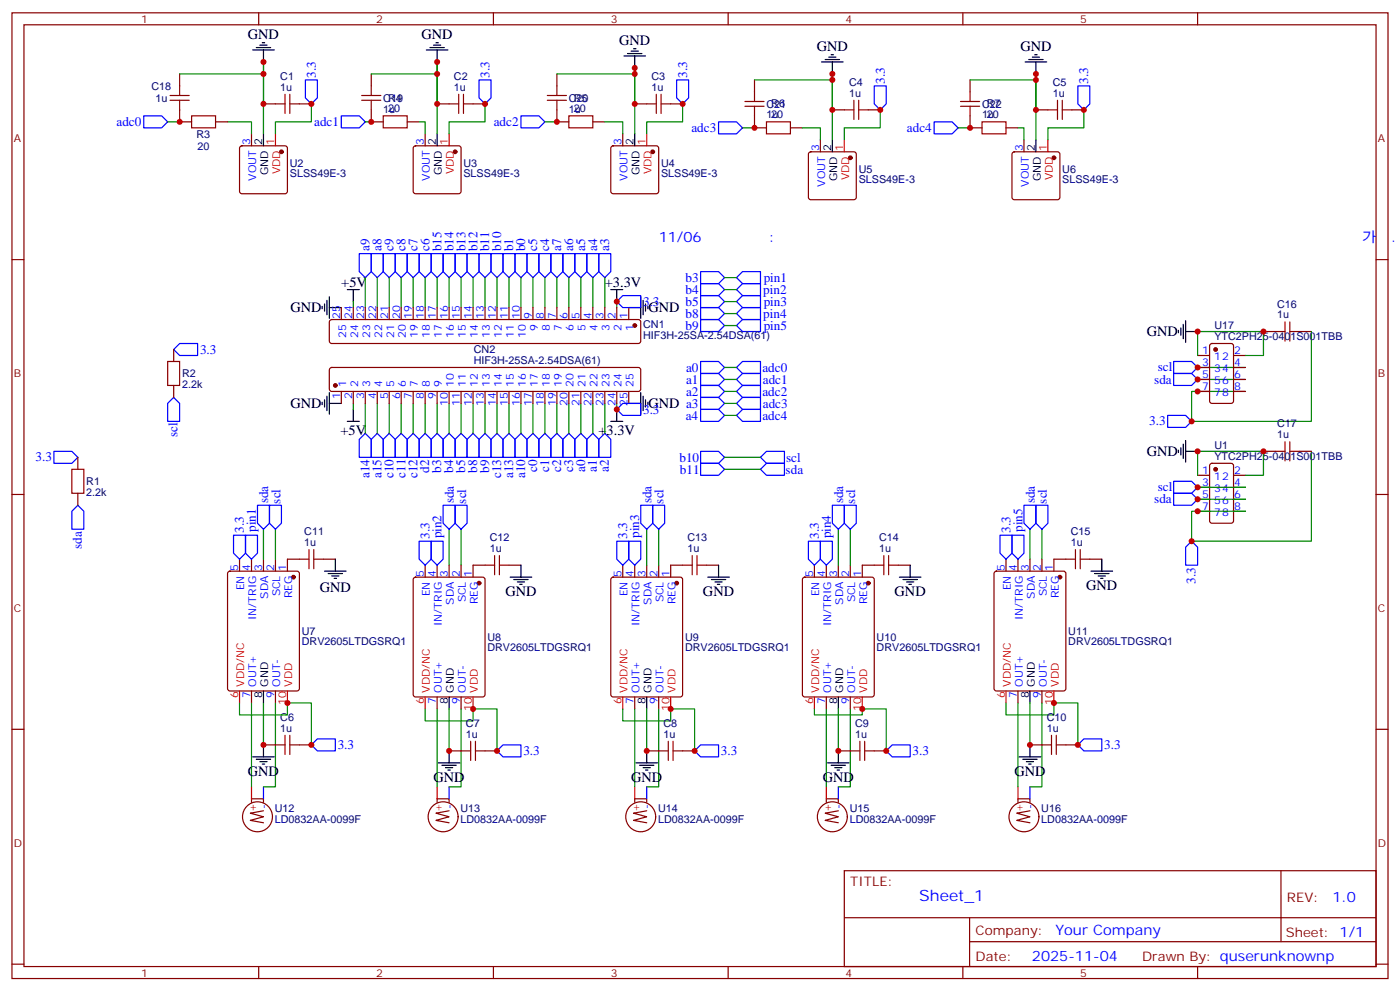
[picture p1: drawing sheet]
<svg xmlns="http://www.w3.org/2000/svg" width="412mm" height="292mm" viewBox="0 0 412 292" stroke-linecap="round" stroke-linejoin="round" font-family="sans-serif">
<defs><g id="words">
<text font-size="4.6" fill="#00f" x="270.8" y="265.4">Sheet_1</text>
<g font-size="4.2">
<text x="73" y="11.5">GND</text>
<text x="124.2" y="11.5">GND</text>
<text x="182.4" y="13.3">GND</text>
<text x="240.6" y="15">GND</text>
<text x="300.6" y="15">GND</text>
<text x="100.5" y="84.6">+5V</text>
<text x="178.2" y="84.6">+3.3V</text>
<text x="85.5" y="92">GND</text>
<text x="191" y="92">GND</text>
<text x="337.8" y="99">GND</text>
<text x="85.5" y="120.2">GND</text>
<text x="191" y="120.2">GND a3</text>
<text x="100.3" y="128">+5V</text>
<text x="176.3" y="128">+3.3V</text>
<text x="337.8" y="134.3">GND</text>
<text x="320" y="173.8">GND</text>
<text x="94.2" y="174.2">GND</text>
<text x="148.9" y="175.6">GND</text>
<text x="207.1" y="175.6">GND</text>
<text x="263.5" y="175.6">GND</text>
<text x="73" y="228.5">GND</text>
<text x="127.7" y="230.3">GND</text>
<text x="185.9" y="230.3">GND</text>
<text x="242.4" y="230.3">GND</text>
<text x="298.8" y="228.5">GND</text>
</g>
<g font-size="4.2" fill="#00f">
<text x="194" y="71.2">11/06 수정사항 : 선형공진엑츄에이터에서 나오는 자기선속을 필터링하기 위해 로우패스필터를 홀센서에 추가함</text>
<text x="409.7" y="71.2">.</text>
<text x="392.5" y="265.6">1.0</text>
<text x="310.9" y="275.2">Your Company</text>
<text x="304" y="283">2025-11-04</text>
</g>
<g font-size="3.9" fill="#00f">
<text x="93" y="22.8" transform="rotate(-90 93 22.8)">3.3</text>
<text x="144.2" y="22.8" transform="rotate(-90 144.2 22.8)">3.3</text>
<text x="202.4" y="22.8" transform="rotate(-90 202.4 22.8)">3.3</text>
<text x="260.6" y="24.6" transform="rotate(-90 260.6 24.6)">3.3</text>
<text x="320.6" y="24.6" transform="rotate(-90 320.6 24.6)">3.3</text>
<text x="34.3" y="37.1">adc0</text>
<text x="92.5" y="37.1">adc1</text>
<text x="145.5" y="37.1">adc2</text>
<text x="203.7" y="38.9">adc3</text>
<text x="267.2" y="38.9">adc4</text>
<text x="108.9" y="74" transform="rotate(-90 108.9 74)">a9</text>
<text x="112.4" y="74" transform="rotate(-90 112.4 74)">a8</text>
<text x="115.9" y="74" transform="rotate(-90 115.9 74)">c9</text>
<text x="119.4" y="74" transform="rotate(-90 119.4 74)">c8</text>
<text x="123" y="74" transform="rotate(-90 123 74)">c7</text>
<text x="126.5" y="74" transform="rotate(-90 126.5 74)">c6</text>
<text x="130" y="74" transform="rotate(-90 130 74)">b15</text>
<text x="133.6" y="74" transform="rotate(-90 133.6 74)">b14</text>
<text x="137.1" y="74" transform="rotate(-90 137.1 74)">b13</text>
<text x="140.6" y="74" transform="rotate(-90 140.6 74)">b12</text>
<text x="144.1" y="74" transform="rotate(-90 144.1 74)">b11</text>
<text x="147.7" y="74" transform="rotate(-90 147.7 74)">b10</text>
<text x="151.2" y="74" transform="rotate(-90 151.2 74)">b1</text>
<text x="154.7" y="74" transform="rotate(-90 154.7 74)">b0</text>
<text x="158.3" y="74" transform="rotate(-90 158.3 74)">c5</text>
<text x="161.8" y="74" transform="rotate(-90 161.8 74)">c4</text>
<text x="165.3" y="74" transform="rotate(-90 165.3 74)">a7</text>
<text x="168.8" y="74" transform="rotate(-90 168.8 74)">a6</text>
<text x="172.4" y="74" transform="rotate(-90 172.4 74)">a5</text>
<text x="175.9" y="74" transform="rotate(-90 175.9 74)">a4</text>
<text x="179.4" y="74" transform="rotate(-90 179.4 74)">a3</text>
<text x="201.9" y="83">b3</text>
<text x="225" y="83.1">pin1</text>
<text x="201.9" y="86.5">b4</text>
<text x="224.8" y="86.6">pin2</text>
<text x="189.4" y="90.1">3.3</text>
<text x="201.9" y="90">b5</text>
<text x="201.9" y="93.5">b8</text>
<text x="224.8" y="93.6">pin4</text>
<text x="225" y="90.1">pin3</text>
<text x="201.9" y="97.1">b9</text>
<text x="225" y="97.2">pin5</text>
<text x="58.9" y="104.2">3.3</text>
<text x="202.1" y="109.4">a0</text>
<text x="202.1" y="113">a1</text>
<text x="224.6" y="109.4">adc0</text>
<text x="224.7" y="113">adc1</text>
<text x="340" y="112.9">sda</text>
<text x="341" y="109.4">scl</text>
<text x="202.1" y="116.5">a2</text>
<text x="224.6" y="116.5">adc2</text>
<text x="189.4" y="121.9">3.3</text>
<text x="202" y="123.6">a4</text>
<text x="224.6" y="123.6">adc4</text>
<text x="224.7" y="120">adc3</text>
<text x="338.6" y="125.3">3.3</text>
<text x="52.3" y="128.8" transform="rotate(-90 52.3 128.8)">scl</text>
<text x="10.5" y="135.9">3.3</text>
<text x="200.2" y="136">b10</text>
<text x="231.6" y="136">scl</text>
<text x="108.8" y="140.8" transform="rotate(-90 108.8 140.8)">a14</text>
<text x="112.4" y="140.8" transform="rotate(-90 112.4 140.8)">a15</text>
<text x="115.9" y="140.8" transform="rotate(-90 115.9 140.8)">c10</text>
<text x="119.4" y="140.7" transform="rotate(-90 119.4 140.7)">c11</text>
<text x="122.9" y="140.8" transform="rotate(-90 122.9 140.8)">c12</text>
<text x="126.5" y="139.1" transform="rotate(-90 126.5 139.1)">d2</text>
<text x="130" y="139.1" transform="rotate(-90 130 139.1)">b3</text>
<text x="133.5" y="139.1" transform="rotate(-90 133.5 139.1)">b4</text>
<text x="137" y="139.1" transform="rotate(-90 137 139.1)">b5</text>
<text x="140.6" y="139.1" transform="rotate(-90 140.6 139.1)">b8</text>
<text x="144.1" y="139.1" transform="rotate(-90 144.1 139.1)">b9</text>
<text x="147.6" y="140.8" transform="rotate(-90 147.6 140.8)">c13</text>
<text x="151.2" y="140.8" transform="rotate(-90 151.2 140.8)">a13</text>
<text x="154.7" y="140.8" transform="rotate(-90 154.7 140.8)">a10</text>
<text x="158.2" y="138.9" transform="rotate(-90 158.2 138.9)">c0</text>
<text x="161.7" y="138.9" transform="rotate(-90 161.7 138.9)">c1</text>
<text x="165.3" y="138.9" transform="rotate(-90 165.3 138.9)">c2</text>
<text x="168.8" y="138.9" transform="rotate(-90 168.8 138.9)">c3</text>
<text x="172.3" y="138.9" transform="rotate(-90 172.3 138.9)">a0</text>
<text x="175.9" y="138.9" transform="rotate(-90 175.9 138.9)">a1</text>
<text x="179.4" y="138.9" transform="rotate(-90 179.4 138.9)">a2</text>
<text x="200.3" y="139.5">b11</text>
<text x="231.4" y="139.5">sda</text>
<text x="79" y="148.2" transform="rotate(-90 79 148.2)">sda</text>
<text x="82.6" y="148.3" transform="rotate(-90 82.6 148.3)">scl</text>
<text x="133.7" y="148.2" transform="rotate(-90 133.7 148.2)">sda</text>
<text x="137.3" y="148.3" transform="rotate(-90 137.3 148.3)">scl</text>
<text x="191.9" y="148.2" transform="rotate(-90 191.9 148.2)">sda</text>
<text x="195.5" y="148.3" transform="rotate(-90 195.5 148.3)">scl</text>
<text x="248.3" y="148.2" transform="rotate(-90 248.3 148.2)">sda</text>
<text x="251.9" y="148.3" transform="rotate(-90 251.9 148.3)">scl</text>
<text x="304.8" y="148.2" transform="rotate(-90 304.8 148.2)">sda</text>
<text x="308.4" y="148.3" transform="rotate(-90 308.4 148.3)">scl</text>
<text x="340" y="148.2">sda</text>
<text x="341" y="144.6">scl</text>
<text x="24.1" y="161.5" transform="rotate(-90 24.1 161.5)">sda</text>
<text x="71.9" y="156.9" transform="rotate(-90 71.9 156.9)">3.3</text>
<text x="75.4" y="156.6" transform="rotate(-90 75.4 156.6)">pin1</text>
<text x="126.5" y="158.6" transform="rotate(-90 126.5 158.6)">3.3</text>
<text x="130.1" y="158.5" transform="rotate(-90 130.1 158.5)">pin2</text>
<text x="184.8" y="158.6" transform="rotate(-90 184.8 158.6)">3.3</text>
<text x="188.3" y="158.4" transform="rotate(-90 188.3 158.4)">pin3</text>
<text x="241.2" y="158.6" transform="rotate(-90 241.2 158.6)">3.3</text>
<text x="244.7" y="158.5" transform="rotate(-90 244.7 158.5)">pin4</text>
<text x="297.6" y="156.9" transform="rotate(-90 297.6 156.9)">3.3</text>
<text x="301.2" y="156.6" transform="rotate(-90 301.2 156.6)">pin5</text>
<text x="352.2" y="171.8" transform="rotate(-90 352.2 171.8)">3.3</text>
<text x="99.5" y="220.6">3.3</text>
<text x="325.3" y="220.6">3.3</text>
<text x="154.2" y="222.4">3.3</text>
<text x="212.4" y="222.4">3.3</text>
<text x="268.8" y="222.4">3.3</text>
</g>
<g font-size="3.9" fill="#800">
<text x="250.5" y="260.9">TITLE:</text>
<text x="379.1" y="265.6">REV:</text>
<text x="287.4" y="275.1">Company:</text>
<text x="378.7" y="275.8">Sheet: 1/1</text>
<text x="287.4" y="282.8">Date:</text>
<text x="336.4" y="282.9">Drawn By: quserunknownp</text>
</g>
<g font-size="3.2" fill="#800">
<text x="41.6" y="6.8">1</text>
<text x="110.8" y="6.8">2</text>
<text x="179.9" y="6.8">3</text>
<text x="249.1" y="6.8">4</text>
<text x="318.2" y="6.8">5</text>
<text x="4.1" y="41.9">A</text>
<text x="405.9" y="41.9">A</text>
<text x="4.1" y="111">B</text>
<text x="405.9" y="111">B</text>
<text x="4.1" y="180.2">C</text>
<text x="405.9" y="180.2">C</text>
<text x="4.1" y="249.3">D</text>
<text x="405.9" y="249.3">D</text>
<text x="41.6" y="287.6">1</text>
<text x="110.8" y="287.6">2</text>
<text x="179.9" y="287.6">3</text>
<text x="249.1" y="287.6">4</text>
<text x="318.2" y="287.6">5</text>
</g>
<g font-size="3.2" fill="#000080">
<text x="82.6" y="23.5">C1</text>
<text x="133.7" y="23.5">C2</text>
<text x="191.9" y="23.5">C3</text>
<text x="44.6" y="26.4">C18</text>
<text x="45.8" y="30">1u</text>
<text x="82.6" y="26.7">1u</text>
<text x="112.9" y="30">C19</text>
<text x="114.3" y="29.9">R4</text>
<text x="133.7" y="26.7">1u</text>
<text x="167.6" y="30">C20</text>
<text x="169" y="29.9">R5</text>
<text x="191.9" y="26.7">1u</text>
<text x="250.1" y="28.5">1u</text>
<text x="250.1" y="25.2">C4</text>
<text x="310.1" y="28.5">1u</text>
<text x="310.1" y="25.2">C5</text>
<text x="112.9" y="33.1">1u</text>
<text x="114.3" y="33.1">20</text>
<text x="167.6" y="33.1">1u</text>
<text x="169" y="33.1">20</text>
<text x="225.8" y="34.9">1u</text>
<text x="225.8" y="31.7">C21</text>
<text x="227.2" y="34.8">20</text>
<text x="227.2" y="31.7">R6</text>
<text x="289.3" y="34.9">1u</text>
<text x="289.3" y="31.7">C22</text>
<text x="290.7" y="34.8">20</text>
<text x="290.7" y="31.7">R7</text>
<text x="57.9" y="40.5">R3</text>
<text x="58.1" y="44.1">20</text>
<text x="85.4" y="52">SLSS49E-3</text>
<text x="85.4" y="49">U2</text>
<text x="136.5" y="52">SLSS49E-3</text>
<text x="136.5" y="49">U3</text>
<text x="194.7" y="52">SLSS49E-3</text>
<text x="194.7" y="49">U4</text>
<text x="252.9" y="53.8">SLSS49E-3</text>
<text x="252.9" y="50.8">U5</text>
<text x="312.9" y="53.8">SLSS49E-3</text>
<text x="312.9" y="50.8">U6</text>
<text x="376.2" y="93.7">1u</text>
<text x="376.2" y="90.6">C16</text>
<text x="189.4" y="99.7">HIF3H-25SA-2.54DSA(61)</text>
<text x="189.4" y="96.6">CN1</text>
<text x="357.7" y="100.1">YTC2PH25-0401S001TBB</text>
<text x="357.7" y="96.9">U17</text>
<text x="139.6" y="107.1">HIF3H-25SA-2.54DSA(61)</text>
<text x="139.6" y="104">CN2</text>
<text x="53.6" y="111.1">R2</text>
<text x="53.6" y="114.3">2.2k</text>
<text x="376.2" y="125.8">C17</text>
<text x="376.2" y="129">1u</text>
<text x="357.7" y="135.4">YTC2PH25-0401S001TBB</text>
<text x="357.7" y="132.2">U1</text>
<text x="25.4" y="142.9">R1</text>
<text x="25.4" y="146">2.2k</text>
<text x="89.6" y="160.8">1u</text>
<text x="89.6" y="157.5">C11</text>
<text x="144.3" y="159.3">C12</text>
<text x="202.5" y="159.3">C13</text>
<text x="258.9" y="159.3">C14</text>
<text x="315.4" y="160.8">1u</text>
<text x="315.4" y="157.5">C15</text>
<text x="144.3" y="162.5">1u</text>
<text x="202.5" y="162.5">1u</text>
<text x="258.9" y="162.5">1u</text>
<text x="88.9" y="190">DRV2605LTDGSRQ1</text>
<text x="88.9" y="186.9">U7</text>
<text x="143.6" y="191.8">DRV2605LTDGSRQ1</text>
<text x="143.6" y="188.6">U8</text>
<text x="201.8" y="191.8">DRV2605LTDGSRQ1</text>
<text x="201.8" y="188.6">U9</text>
<text x="258.2" y="191.8">DRV2605LTDGSRQ1</text>
<text x="258.2" y="188.6">U10</text>
<text x="314.7" y="190">DRV2605LTDGSRQ1</text>
<text x="314.7" y="186.9">U11</text>
<text x="82.6" y="215.4">1u</text>
<text x="82.6" y="212.2">C6</text>
<text x="137.2" y="214">C7</text>
<text x="195.4" y="214">C8</text>
<text x="251.9" y="214">C9</text>
<text x="308.3" y="215.4">1u</text>
<text x="308.3" y="212.2">C10</text>
<text x="137.2" y="217.2">1u</text>
<text x="195.4" y="217.2">1u</text>
<text x="251.9" y="217.2">1u</text>
<text x="81" y="239.1">U12</text>
<text x="135.6" y="239.1">U13</text>
<text x="193.9" y="239.1">U14</text>
<text x="250.3" y="239.1">U15</text>
<text x="306.7" y="239.1">U16</text>
<text x="81" y="242.3">LD0832AA-0099F</text>
<text x="135.6" y="242.3">LD0832AA-0099F</text>
<text x="193.9" y="242.3">LD0832AA-0099F</text>
<text x="250.3" y="242.3">LD0832AA-0099F</text>
<text x="306.7" y="242.3">LD0832AA-0099F</text>
</g>
<g font-size="3.2" fill="#00f">
<text x="73.7" y="42.8" transform="rotate(-90 73.7 42.8)">3</text>
<text x="124.9" y="42.8" transform="rotate(-90 124.9 42.8)">3</text>
<text x="183.1" y="42.8" transform="rotate(-90 183.1 42.8)">3</text>
<text x="241.3" y="44.5" transform="rotate(-90 241.3 44.5)">3</text>
<text x="301.3" y="44.5" transform="rotate(-90 301.3 44.5)">3</text>
<text x="75.5" y="53.2" transform="rotate(-90 75.5 53.2)">VOUT</text>
<text x="126.6" y="53.2" transform="rotate(-90 126.6 53.2)">VOUT</text>
<text x="184.9" y="53.2" transform="rotate(-90 184.9 53.2)">VOUT</text>
<text x="243.1" y="54.9" transform="rotate(-90 243.1 54.9)">VOUT</text>
<text x="303" y="54.9" transform="rotate(-90 303 54.9)">VOUT</text>
<text x="100.2" y="93.9" transform="rotate(-90 100.2 93.9)">25</text>
<text x="103.7" y="93.9" transform="rotate(-90 103.7 93.9)">24</text>
<text x="107.2" y="93.9" transform="rotate(-90 107.2 93.9)">23</text>
<text x="110.8" y="93.9" transform="rotate(-90 110.8 93.9)">22</text>
<text x="114.3" y="93.9" transform="rotate(-90 114.3 93.9)">21</text>
<text x="117.8" y="93.9" transform="rotate(-90 117.8 93.9)">20</text>
<text x="121.4" y="93.9" transform="rotate(-90 121.4 93.9)">19</text>
<text x="124.9" y="93.9" transform="rotate(-90 124.9 93.9)">18</text>
<text x="128.4" y="93.9" transform="rotate(-90 128.4 93.9)">17</text>
<text x="131.9" y="93.9" transform="rotate(-90 131.9 93.9)">16</text>
<text x="135.5" y="93.9" transform="rotate(-90 135.5 93.9)">15</text>
<text x="139" y="93.9" transform="rotate(-90 139 93.9)">14</text>
<text x="142.5" y="93.9" transform="rotate(-90 142.5 93.9)">13</text>
<text x="146" y="93.9" transform="rotate(-90 146 93.9)">12</text>
<text x="149.6" y="93.9" transform="rotate(-90 149.6 93.9)">11</text>
<text x="153.1" y="93.9" transform="rotate(-90 153.1 93.9)">10</text>
<text x="156.6" y="93.9" transform="rotate(-90 156.6 93.9)">9</text>
<text x="160.2" y="93.9" transform="rotate(-90 160.2 93.9)">8</text>
<text x="163.7" y="93.9" transform="rotate(-90 163.7 93.9)">7</text>
<text x="167.2" y="93.9" transform="rotate(-90 167.2 93.9)">6</text>
<text x="170.7" y="93.9" transform="rotate(-90 170.7 93.9)">5</text>
<text x="174.3" y="93.9" transform="rotate(-90 174.3 93.9)">4</text>
<text x="177.8" y="93.9" transform="rotate(-90 177.8 93.9)">3</text>
<text x="181.3" y="93.9" transform="rotate(-90 181.3 93.9)">2</text>
<text x="184.9" y="93.9" transform="rotate(-90 184.9 93.9)">1</text>
<text x="102" y="99.4" transform="rotate(-90 102 99.4)">25</text>
<text x="105.5" y="99.4" transform="rotate(-90 105.5 99.4)">24</text>
<text x="109" y="99.4" transform="rotate(-90 109 99.4)">23</text>
<text x="112.5" y="99.4" transform="rotate(-90 112.5 99.4)">22</text>
<text x="116.1" y="99.4" transform="rotate(-90 116.1 99.4)">21</text>
<text x="119.6" y="99.4" transform="rotate(-90 119.6 99.4)">20</text>
<text x="123.1" y="99.4" transform="rotate(-90 123.1 99.4)">19</text>
<text x="126.6" y="99.4" transform="rotate(-90 126.6 99.4)">18</text>
<text x="130.2" y="99.4" transform="rotate(-90 130.2 99.4)">17</text>
<text x="133.7" y="99.4" transform="rotate(-90 133.7 99.4)">16</text>
<text x="137.2" y="99.4" transform="rotate(-90 137.2 99.4)">15</text>
<text x="140.8" y="99.4" transform="rotate(-90 140.8 99.4)">14</text>
<text x="144.3" y="99.4" transform="rotate(-90 144.3 99.4)">13</text>
<text x="147.8" y="99.4" transform="rotate(-90 147.8 99.4)">12</text>
<text x="151.3" y="99.4" transform="rotate(-90 151.3 99.4)">11</text>
<text x="154.9" y="99.4" transform="rotate(-90 154.9 99.4)">10</text>
<text x="158.4" y="97.4" transform="rotate(-90 158.4 97.4)">9</text>
<text x="161.9" y="97.4" transform="rotate(-90 161.9 97.4)">8</text>
<text x="165.5" y="97.4" transform="rotate(-90 165.5 97.4)">7</text>
<text x="169" y="97.4" transform="rotate(-90 169 97.4)">6</text>
<text x="172.5" y="97.4" transform="rotate(-90 172.5 97.4)">5</text>
<text x="176" y="97.4" transform="rotate(-90 176 97.4)">4</text>
<text x="179.6" y="97.4" transform="rotate(-90 179.6 97.4)">3</text>
<text x="183.1" y="97.4" transform="rotate(-90 183.1 97.4)">2</text>
<text x="186.6" y="97.4" transform="rotate(-90 186.6 97.4)">1</text>
<text x="354.1" y="104.3">1</text>
<text x="354.1" y="107.8">3</text>
<text x="357.6" y="106.1">12</text>
<text x="363.5" y="107.8">4</text>
<text x="363.5" y="104.3">2</text>
<text x="102" y="113.9" transform="rotate(-90 102 113.9)">1</text>
<text x="105.5" y="113.9" transform="rotate(-90 105.5 113.9)">2</text>
<text x="109" y="113.9" transform="rotate(-90 109 113.9)">3</text>
<text x="112.5" y="113.9" transform="rotate(-90 112.5 113.9)">4</text>
<text x="116.1" y="113.9" transform="rotate(-90 116.1 113.9)">5</text>
<text x="119.6" y="113.9" transform="rotate(-90 119.6 113.9)">6</text>
<text x="123.1" y="113.9" transform="rotate(-90 123.1 113.9)">7</text>
<text x="126.6" y="113.9" transform="rotate(-90 126.6 113.9)">8</text>
<text x="130.2" y="113.9" transform="rotate(-90 130.2 113.9)">9</text>
<text x="133.7" y="113.9" transform="rotate(-90 133.7 113.9)">10</text>
<text x="137.2" y="113.9" transform="rotate(-90 137.2 113.9)">11</text>
<text x="140.8" y="113.9" transform="rotate(-90 140.8 113.9)">12</text>
<text x="144.3" y="113.9" transform="rotate(-90 144.3 113.9)">13</text>
<text x="147.8" y="113.9" transform="rotate(-90 147.8 113.9)">14</text>
<text x="151.3" y="113.9" transform="rotate(-90 151.3 113.9)">15</text>
<text x="154.9" y="113.9" transform="rotate(-90 154.9 113.9)">16</text>
<text x="158.4" y="113.9" transform="rotate(-90 158.4 113.9)">17</text>
<text x="161.9" y="113.9" transform="rotate(-90 161.9 113.9)">18</text>
<text x="165.5" y="113.9" transform="rotate(-90 165.5 113.9)">19</text>
<text x="169" y="113.9" transform="rotate(-90 169 113.9)">20</text>
<text x="172.5" y="113.9" transform="rotate(-90 172.5 113.9)">21</text>
<text x="176" y="113.9" transform="rotate(-90 176 113.9)">22</text>
<text x="179.6" y="113.9" transform="rotate(-90 179.6 113.9)">23</text>
<text x="183.1" y="113.9" transform="rotate(-90 183.1 113.9)">24</text>
<text x="186.6" y="113.9" transform="rotate(-90 186.6 113.9)">25</text>
<text x="354.1" y="111.4">5</text>
<text x="357.6" y="109.6">34</text>
<text x="357.6" y="113.1">56</text>
<text x="363.5" y="111.4">6</text>
<text x="100.2" y="117.4" transform="rotate(-90 100.2 117.4)">1</text>
<text x="103.7" y="117.4" transform="rotate(-90 103.7 117.4)">2</text>
<text x="107.2" y="117.4" transform="rotate(-90 107.2 117.4)">3</text>
<text x="110.8" y="117.4" transform="rotate(-90 110.8 117.4)">4</text>
<text x="114.3" y="117.4" transform="rotate(-90 114.3 117.4)">5</text>
<text x="117.8" y="117.4" transform="rotate(-90 117.8 117.4)">6</text>
<text x="121.4" y="117.4" transform="rotate(-90 121.4 117.4)">7</text>
<text x="124.9" y="117.4" transform="rotate(-90 124.9 117.4)">8</text>
<text x="128.4" y="117.4" transform="rotate(-90 128.4 117.4)">9</text>
<text x="131.9" y="119.5" transform="rotate(-90 131.9 119.5)">10</text>
<text x="135.5" y="119.5" transform="rotate(-90 135.5 119.5)">11</text>
<text x="139" y="119.5" transform="rotate(-90 139 119.5)">12</text>
<text x="142.5" y="119.5" transform="rotate(-90 142.5 119.5)">13</text>
<text x="146" y="119.5" transform="rotate(-90 146 119.5)">14</text>
<text x="149.6" y="119.5" transform="rotate(-90 149.6 119.5)">15</text>
<text x="153.1" y="119.5" transform="rotate(-90 153.1 119.5)">16</text>
<text x="156.6" y="119.5" transform="rotate(-90 156.6 119.5)">17</text>
<text x="160.2" y="119.5" transform="rotate(-90 160.2 119.5)">18</text>
<text x="163.7" y="119.5" transform="rotate(-90 163.7 119.5)">19</text>
<text x="167.2" y="119.5" transform="rotate(-90 167.2 119.5)">20</text>
<text x="170.7" y="119.5" transform="rotate(-90 170.7 119.5)">21</text>
<text x="174.3" y="119.5" transform="rotate(-90 174.3 119.5)">22</text>
<text x="177.8" y="119.5" transform="rotate(-90 177.8 119.5)">23</text>
<text x="181.3" y="119.5" transform="rotate(-90 181.3 119.5)">24</text>
<text x="184.9" y="119.5" transform="rotate(-90 184.9 119.5)">25</text>
<text x="354.1" y="114.9">7</text>
<text x="357.6" y="116.7">78</text>
<text x="363.5" y="114.9">8</text>
<text x="354.1" y="139.6">1</text>
<text x="354.1" y="143.1">3</text>
<text x="357.6" y="141.4">12</text>
<text x="363.5" y="143.1">4</text>
<text x="363.5" y="139.6">2</text>
<text x="354.1" y="146.6">5</text>
<text x="357.6" y="144.9">34</text>
<text x="357.6" y="148.4">56</text>
<text x="363.5" y="146.6">6</text>
<text x="354.1" y="150.2">7</text>
<text x="357.6" y="151.9">78</text>
<text x="363.5" y="150.2">8</text>
<text x="70.2" y="168" transform="rotate(-90 70.2 168)">5</text>
<text x="73.7" y="168" transform="rotate(-90 73.7 168)">4</text>
<text x="77.3" y="168" transform="rotate(-90 77.3 168)">3</text>
<text x="80.8" y="168" transform="rotate(-90 80.8 168)">2</text>
<text x="84.3" y="168" transform="rotate(-90 84.3 168)">1</text>
<text x="296" y="168" transform="rotate(-90 296 168)">5</text>
<text x="299.5" y="168" transform="rotate(-90 299.5 168)">4</text>
<text x="303" y="168" transform="rotate(-90 303 168)">3</text>
<text x="306.6" y="168" transform="rotate(-90 306.6 168)">2</text>
<text x="310.1" y="168" transform="rotate(-90 310.1 168)">1</text>
<text x="72" y="173.9" transform="rotate(-90 72 173.9)">EN</text>
<text x="124.9" y="169.8" transform="rotate(-90 124.9 169.8)">5</text>
<text x="128.4" y="169.8" transform="rotate(-90 128.4 169.8)">4</text>
<text x="131.9" y="169.8" transform="rotate(-90 131.9 169.8)">3</text>
<text x="135.5" y="169.8" transform="rotate(-90 135.5 169.8)">2</text>
<text x="139" y="169.8" transform="rotate(-90 139 169.8)">1</text>
<text x="183.1" y="169.8" transform="rotate(-90 183.1 169.8)">5</text>
<text x="186.6" y="169.8" transform="rotate(-90 186.6 169.8)">4</text>
<text x="190.1" y="169.8" transform="rotate(-90 190.1 169.8)">3</text>
<text x="193.7" y="169.8" transform="rotate(-90 193.7 169.8)">2</text>
<text x="197.2" y="169.8" transform="rotate(-90 197.2 169.8)">1</text>
<text x="239.5" y="169.8" transform="rotate(-90 239.5 169.8)">5</text>
<text x="243.1" y="169.8" transform="rotate(-90 243.1 169.8)">4</text>
<text x="246.6" y="169.8" transform="rotate(-90 246.6 169.8)">3</text>
<text x="250.1" y="169.8" transform="rotate(-90 250.1 169.8)">2</text>
<text x="253.6" y="169.8" transform="rotate(-90 253.6 169.8)">1</text>
<text x="297.7" y="173.9" transform="rotate(-90 297.7 173.9)">EN</text>
<text x="79" y="176.3" transform="rotate(-90 79 176.3)">SDA</text>
<text x="82.5" y="175.6" transform="rotate(-90 82.5 175.6)">SCL</text>
<text x="86.1" y="176.1" transform="rotate(-90 86.1 176.1)">REG</text>
<text x="126.6" y="175.6" transform="rotate(-90 126.6 175.6)">EN</text>
<text x="133.7" y="178" transform="rotate(-90 133.7 178)">SDA</text>
<text x="137.2" y="177.4" transform="rotate(-90 137.2 177.4)">SCL</text>
<text x="140.8" y="177.9" transform="rotate(-90 140.8 177.9)">REG</text>
<text x="184.9" y="175.6" transform="rotate(-90 184.9 175.6)">EN</text>
<text x="191.9" y="178" transform="rotate(-90 191.9 178)">SDA</text>
<text x="195.4" y="177.4" transform="rotate(-90 195.4 177.4)">SCL</text>
<text x="199" y="177.9" transform="rotate(-90 199 177.9)">REG</text>
<text x="241.3" y="175.6" transform="rotate(-90 241.3 175.6)">EN</text>
<text x="248.4" y="178" transform="rotate(-90 248.4 178)">SDA</text>
<text x="251.9" y="177.4" transform="rotate(-90 251.9 177.4)">SCL</text>
<text x="255.4" y="177.9" transform="rotate(-90 255.4 177.9)">REG</text>
<text x="304.8" y="176.3" transform="rotate(-90 304.8 176.3)">SDA</text>
<text x="308.3" y="175.6" transform="rotate(-90 308.3 175.6)">SCL</text>
<text x="311.9" y="176.1" transform="rotate(-90 311.9 176.1)">REG</text>
<text x="75.5" y="182.6" transform="rotate(-90 75.5 182.6)">IN/TRIG</text>
<text x="130.2" y="184.3" transform="rotate(-90 130.2 184.3)">IN/TRIG</text>
<text x="188.4" y="184.3" transform="rotate(-90 188.4 184.3)">IN/TRIG</text>
<text x="244.8" y="184.3" transform="rotate(-90 244.8 184.3)">IN/TRIG</text>
<text x="301.3" y="182.6" transform="rotate(-90 301.3 182.6)">IN/TRIG</text>
<text x="75.5" y="202.1" transform="rotate(-90 75.5 202.1)">OUT+</text>
<text x="82.5" y="202.1" transform="rotate(-90 82.5 202.1)">OUT-</text>
<text x="130.2" y="203.9" transform="rotate(-90 130.2 203.9)">OUT+</text>
<text x="137.2" y="203.9" transform="rotate(-90 137.2 203.9)">OUT-</text>
<text x="188.4" y="203.9" transform="rotate(-90 188.4 203.9)">OUT+</text>
<text x="195.4" y="203.9" transform="rotate(-90 195.4 203.9)">OUT-</text>
<text x="244.8" y="203.9" transform="rotate(-90 244.8 203.9)">OUT+</text>
<text x="251.9" y="203.9" transform="rotate(-90 251.9 203.9)">OUT-</text>
<text x="301.3" y="202.1" transform="rotate(-90 301.3 202.1)">OUT+</text>
<text x="308.3" y="202.1" transform="rotate(-90 308.3 202.1)">OUT-</text>
<text x="73.7" y="205.6" transform="rotate(-90 73.7 205.6)">7</text>
<text x="80.8" y="205.6" transform="rotate(-90 80.8 205.6)">9</text>
<text x="128.4" y="207.4" transform="rotate(-90 128.4 207.4)">7</text>
<text x="135.5" y="207.4" transform="rotate(-90 135.5 207.4)">9</text>
<text x="186.6" y="207.4" transform="rotate(-90 186.6 207.4)">7</text>
<text x="193.7" y="207.4" transform="rotate(-90 193.7 207.4)">9</text>
<text x="243.1" y="207.4" transform="rotate(-90 243.1 207.4)">7</text>
<text x="250.1" y="207.4" transform="rotate(-90 250.1 207.4)">9</text>
<text x="299.5" y="205.6" transform="rotate(-90 299.5 205.6)">7</text>
<text x="306.6" y="205.6" transform="rotate(-90 306.6 205.6)">9</text>
<text x="78.7" y="238.3" transform="rotate(-90 78.7 238.3)">-</text>
<text x="133.3" y="238.3" transform="rotate(-90 133.3 238.3)">-</text>
<text x="191.6" y="238.3" transform="rotate(-90 191.6 238.3)">-</text>
<text x="248" y="238.3" transform="rotate(-90 248 238.3)">-</text>
<text x="304.4" y="238.3" transform="rotate(-90 304.4 238.3)">-</text>
</g>
<g font-size="3.2">
<text x="77.3" y="42.8" transform="rotate(-90 77.3 42.8)">2</text>
<text x="128.4" y="42.8" transform="rotate(-90 128.4 42.8)">2</text>
<text x="186.6" y="42.8" transform="rotate(-90 186.6 42.8)">2</text>
<text x="244.8" y="44.5" transform="rotate(-90 244.8 44.5)">2</text>
<text x="304.8" y="44.5" transform="rotate(-90 304.8 44.5)">2</text>
<text x="79" y="51.5" transform="rotate(-90 79 51.5)">GND</text>
<text x="130.2" y="51.5" transform="rotate(-90 130.2 51.5)">GND</text>
<text x="188.4" y="51.5" transform="rotate(-90 188.4 51.5)">GND</text>
<text x="246.6" y="53.3" transform="rotate(-90 246.6 53.3)">GND</text>
<text x="306.6" y="53.3" transform="rotate(-90 306.6 53.3)">GND</text>
<text x="79" y="202.1" transform="rotate(-90 79 202.1)">GND</text>
<text x="133.7" y="203.9" transform="rotate(-90 133.7 203.9)">GND</text>
<text x="191.9" y="203.9" transform="rotate(-90 191.9 203.9)">GND</text>
<text x="248.4" y="203.9" transform="rotate(-90 248.4 203.9)">GND</text>
<text x="304.8" y="202.1" transform="rotate(-90 304.8 202.1)">GND</text>
<text x="77.3" y="205.6" transform="rotate(-90 77.3 205.6)">8</text>
<text x="131.9" y="207.4" transform="rotate(-90 131.9 207.4)">8</text>
<text x="190.1" y="207.4" transform="rotate(-90 190.1 207.4)">8</text>
<text x="246.6" y="207.4" transform="rotate(-90 246.6 207.4)">8</text>
<text x="303" y="205.6" transform="rotate(-90 303 205.6)">8</text>
</g>
<g font-size="3.2" fill="#f00">
<text x="80.8" y="42.8" transform="rotate(-90 80.8 42.8)">1</text>
<text x="131.9" y="42.8" transform="rotate(-90 131.9 42.8)">1</text>
<text x="190.1" y="42.8" transform="rotate(-90 190.1 42.8)">1</text>
<text x="248.4" y="44.5" transform="rotate(-90 248.4 44.5)">1</text>
<text x="308.3" y="44.5" transform="rotate(-90 308.3 44.5)">1</text>
<text x="82.5" y="51.3" transform="rotate(-90 82.5 51.3)">VDD</text>
<text x="133.7" y="51.3" transform="rotate(-90 133.7 51.3)">VDD</text>
<text x="191.9" y="51.3" transform="rotate(-90 191.9 51.3)">VDD</text>
<text x="250.1" y="53.1" transform="rotate(-90 250.1 53.1)">VDD</text>
<text x="310.1" y="53.1" transform="rotate(-90 310.1 53.1)">VDD</text>
<text x="72" y="202.1" transform="rotate(-90 72 202.1)">VDD/NC</text>
<text x="86.1" y="202.1" transform="rotate(-90 86.1 202.1)">VDD</text>
<text x="126.6" y="203.9" transform="rotate(-90 126.6 203.9)">VDD/NC</text>
<text x="140.8" y="203.9" transform="rotate(-90 140.8 203.9)">VDD</text>
<text x="184.9" y="203.9" transform="rotate(-90 184.9 203.9)">VDD/NC</text>
<text x="199" y="203.9" transform="rotate(-90 199 203.9)">VDD</text>
<text x="241.3" y="203.9" transform="rotate(-90 241.3 203.9)">VDD/NC</text>
<text x="255.4" y="203.9" transform="rotate(-90 255.4 203.9)">VDD</text>
<text x="297.7" y="202.1" transform="rotate(-90 297.7 202.1)">VDD/NC</text>
<text x="311.9" y="202.1" transform="rotate(-90 311.9 202.1)">VDD</text>
<text x="70.2" y="205.6" transform="rotate(-90 70.2 205.6)">6</text>
<text x="84.3" y="207.7" transform="rotate(-90 84.3 207.7)">10</text>
<text x="124.9" y="207.4" transform="rotate(-90 124.9 207.4)">6</text>
<text x="139" y="209.4" transform="rotate(-90 139 209.4)">10</text>
<text x="183.1" y="207.4" transform="rotate(-90 183.1 207.4)">6</text>
<text x="197.2" y="209.4" transform="rotate(-90 197.2 209.4)">10</text>
<text x="239.5" y="207.4" transform="rotate(-90 239.5 207.4)">6</text>
<text x="253.6" y="209.4" transform="rotate(-90 253.6 209.4)">10</text>
<text x="296" y="205.6" transform="rotate(-90 296 205.6)">6</text>
<text x="310.1" y="207.7" transform="rotate(-90 310.1 207.7)">10</text>
<text x="75.5" y="239.1" transform="rotate(-90 75.5 239.1)">+</text>
<text x="130.2" y="239.1" transform="rotate(-90 130.2 239.1)">+</text>
<text x="188.4" y="239.1" transform="rotate(-90 188.4 239.1)">+</text>
<text x="244.8" y="239.1" transform="rotate(-90 244.8 239.1)">+</text>
<text x="301.3" y="239.1" transform="rotate(-90 301.3 239.1)">+</text>
</g>
</g></defs>
<g fill="none" stroke="#870000" stroke-width=".35">
<path d="M3.5 3.8h405.4v284.3h-405.4zM7.1 7.3h398.2v277.3h-398.2zM76.2 3.8v3.5M145.3 3.8v3.5M214.5 3.8v3.5M283.6 3.8v3.5M352.8 3.8v3.5M52.9 32.3v3.6h3.5M52.9 21.8v3.5M63.5 35.9h3.5M74.1 39.4v3.5M77.6 30.6h3.5"/>
<path d="M88.2 30.6h3.5M109.4 32.3v3.6h3.5M109.4 21.8v3.5M119.9 35.9h3.6M125.2 39.4v3.5M128.8 30.6h3.5M139.3 30.6h3.6M164 21.8v3.5M164 32.3v3.6h3.6M174.6 35.9h3.6M183.4 39.4v3.5M187 30.6h3.5"/>
<path d="M197.6 30.6h3.5M222.2 34.1v3.5h3.6M222.2 23.5v3.6M232.8 37.6h3.6M245.2 32.3h3.5M255.8 32.3h3.5M285.8 34.1v3.5h3.5M285.8 23.5v3.6M296.3 37.6h3.6M305.2 32.3h3.5M315.7 32.3h3.6M70.8 43.1l.5-.2h12.7l.5 .2 .2 .5v12.7l-.3 .5-.4 .2h-12.7l-.5-.2-.2-.5v-12.7z"/>
<path d="M121.9 43.1l.5-.2h12.7l.5 .2 .2 .5v12.7l-.2 .5-.5 .2h-12.7l-.5-.2-.2-.5v-12.7zM180.2 43.1l.4-.2h12.7l.5 .2 .2 .5v12.7l-.2 .5-.5 .2h-12.7l-.5-.2-.2-.5v-12.7zM238.4 44.9l.4-.2h12.7l.5 .2 .2 .5v12.7l-.2 .5-.5 .2h-12.7l-.5-.2-.2-.5v-12.7zM241.7 41.2v3.5M298.3 44.9l.5-.2h12.7l.5 .2 .2 .5v12.7l-.2 .5-.5 .2h-12.7l-.5-.2-.2-.5v-12.7zM301.6 41.2v3.5M3.5 76.4h3.6M405.3 76.4h3.6M97.2 94.3l.5-.2h90.3l.5 .2 .2 .5v5.6l-.2 .5-.5 .2h-90.3l-.5-.2-.2-.5v-5.6zM100.5 90.6v3.5M104.1 90.6v3.5M107.6 90.6v3.5"/>
<path d="M111.1 90.6v3.5M114.7 90.6v3.5M118.2 90.6v3.5M121.7 90.6v3.5M125.2 90.6v3.5M128.8 90.6v3.5M132.3 90.6v3.5M135.8 90.6v3.5M139.3 90.6v3.5M142.9 90.6v3.5M146.4 90.6v3.5M149.9 90.6v3.5"/>
<path d="M153.5 90.6v3.5M157 90.6v3.5M160.5 90.6v3.5M164 90.6v3.5M167.6 90.6v3.5M171.1 90.6v3.5M174.6 90.6v3.5M178.2 90.6v3.5M181.7 90.6v3.5M185.2 90.6v3.5M372.2 97.6h3.5M382.8 97.6h3.5"/>
<path d="M51.2 102.9v3.5M51.2 113.5v3.5M97.2 108.4l.5-.2h90.3l.5 .2 .2 .5v5.6l-.2 .5-.5 .3h-90.3l-.5-.3-.2-.5v-5.6zM100.5 115.3v3.5M104.1 115.3v3.5M107.6 115.3v3.5M111.1 115.3v3.5M114.7 115.3v3.5M118.2 115.3v3.5M121.7 115.3v3.5M125.2 115.3v3.5M128.8 115.3v3.5"/>
<path d="M132.3 115.3v3.5M135.8 115.3v3.5M139.3 115.3v3.5M142.9 115.3v3.5M146.4 115.3v3.5M149.9 115.3v3.5M153.5 115.3v3.5M157 115.3v3.5M160.5 115.3v3.5M164 115.3v3.5M167.6 115.3v3.5M171.1 115.3v3.5"/>
<path d="M174.6 115.3v3.5M178.2 115.3v3.5M181.7 115.3v3.5M185.2 115.3v3.5M352.8 104.7h3.5M352.8 115.3h3.5M352.8 108.2h3.5M352.8 111.7h3.5M356.5 101.3l.5-.2h5.7l.6 .5 .1 16.5-.5 .6-5.9 .1-.6-.5-.1-16.5zM363.4 104.7h3.5M363.4 115.3h3.5M363.4 108.2h3.5"/>
<path d="M363.4 111.7h3.5M22.9 134.7v3.5M352.8 139.9h3.5M356.5 136.6l.5-.2h5.7l.6 .5 .1 16.5-.5 .6-5.9 .1-.6-.5-.1-16.5zM363.4 139.9h3.5M372.2 132.9h3.5M382.8 132.9h3.5M3.5 145.6h3.6M22.9 145.2v3.6M352.8 150.5h3.5M352.8 143.5h3.5M352.8 147h3.5"/>
<path d="M363.4 150.5h3.5M363.4 143.5h3.5M363.4 147h3.5M405.3 145.6h3.6M67.3 168.4l.4-.2h19.8l.6 .4 .1 34.1-.5 .7h-20l-.6-.4-.1-34.1zM70.6 164.6v3.6M74.1 164.6v3.6M77.6 164.6v3.6M81.1 164.6v3.6M88.2 164.6h-3.5v3.6M95.2 164.6h3.6M121.9 170.1l.5-.2h19.8l.6 .5 .1 34.1-.5 .7h-20l-.6-.5-.1-34.1z"/>
<path d="M125.2 166.4v3.5M128.8 166.4v3.5M132.3 166.4v3.5M135.8 166.4v3.5M142.9 166.4h-3.6v3.5M149.9 166.4h3.6M180.2 170.1l.4-.2h19.8l.6 .5 .1 34.1-.5 .7h-20l-.6-.5-.1-34.1zM183.4 166.4v3.5M187 166.4v3.5M190.5 166.4v3.5M194 166.4v3.5M201.1 166.4h-3.5v3.5"/>
<path d="M208.1 166.4h3.6M236.6 170.1l.5-.2h19.7l.7 .5v34.1l-.4 .7h-20l-.7-.5v-34.1zM239.9 166.4v3.5M243.4 166.4v3.5M246.9 166.4v3.5M250.5 166.4v3.5M257.5 166.4h-3.5v3.5M264.6 166.4h3.5M293 168.4l.5-.2h19.8l.6 .4 .1 34.1-.5 .7h-20l-.6-.4-.1-34.1zM296.3 164.6v3.6M299.9 164.6v3.6M303.4 164.6v3.6"/>
<path d="M306.9 164.6v3.6M314 164.6h-3.6v3.6M321 164.6h3.6M3.5 214.7h3.6M74.1 203.4v3.6M77.6 219.3h3.5M81.1 203.4v3.6M88.2 219.3h3.5M128.8 205.2v3.5M135.8 205.2v3.5M187 205.2v3.5M194 205.2v3.5"/>
<path d="M243.4 205.2v3.5M250.5 205.2v3.5M299.9 203.4v3.6M303.4 219.3h3.5M306.9 203.4v3.6M314 219.3h3.5M405.3 214.7h3.6M74.1 236.3v-1.1h3.5v1.1M77.6 238.7l-3.9 .7 3.9 1.1-3.9 1 3.9 .8M128.8 236.3v-1.1h3.5v1.1M132.3 238.7l-3.9 .7 3.9 1.1-3.9 1 3.9 .8M132.3 221.1h3.5"/>
<path d="M142.9 221.1h3.5M187 236.3v-1.1h3.5v1.1M190.5 238.7l-3.9 .7 3.9 1.1-3.9 1 3.9 .8M190.5 221.1h3.5M201.1 221.1h3.5M243.4 236.3v-1.1h3.5v1.1M246.9 238.7l-3.8 .7 3.8 1.1-3.8 1 3.8 .8M246.9 221.1h3.6M257.5 221.1h3.6M299.9 236.3v-1.1h3.5v1.1M303.4 238.7l-3.9 .7 3.9 1.1-3.9 1 3.9 .8M248.7 256.4h156.6v28.2h-156.6z"/>
<path d="M377.3 256.4v20.9M248.7 270.2h156.5M285.6 277.3h119.6M285.6 270.2v14.1M3.5 283.9h3.6M76.2 284.6v3.5M145.3 284.6v3.5M214.5 284.6v3.5M283.6 284.6v3.5M352.8 284.6v3.5M405.3 283.9h3.6"/>
<circle cx="75.8" cy="240.5" r="4.4"/>
<circle cx="130.5" cy="240.5" r="4.4"/>
<circle cx="188.7" cy="240.5" r="4.4"/>
<circle cx="245.2" cy="240.5" r="4.4"/>
<circle cx="301.6" cy="240.5" r="4.4"/>
</g>
<g fill="#870000" stroke="#870000" stroke-width=".35">
<circle cx="82.9" cy="44.7" r=".53"/>
<circle cx="134.1" cy="44.7" r=".53"/>
<circle cx="192.3" cy="44.7" r=".53"/>
<circle cx="250.5" cy="46.5" r=".53"/>
<circle cx="310.4" cy="46.5" r=".53"/>
<circle cx="86.4" cy="169.9" r=".53"/>
<circle cx="141.1" cy="171.7" r=".53"/>
<circle cx="199.3" cy="171.7" r=".53"/>
<circle cx="255.8" cy="171.7" r=".53"/>
<circle cx="312.2" cy="169.9" r=".53"/>
<circle cx="98.8" cy="113.5" r=".53"/>
<circle cx="187" cy="95.8" r=".53"/>
<circle cx="358.1" cy="138.2" r=".53"/>
<circle cx="358.1" cy="102.9" r=".53"/>
</g>
<g fill="none" stroke="#f00" stroke-width=".35">
<path d="M81.1 39.4v3.5M132.3 39.4v3.5M190.5 39.4v3.5M248.7 41.2v3.5M308.7 41.2v3.5M70.6 203.4v3.6M84.7 203.4v3.6M125.2 205.2v3.5M139.3 205.2v3.5M183.4 205.2v3.5M197.6 205.2v3.5M239.9 205.2v3.5"/>
<path d="M254 205.2v3.5M296.3 203.4v3.6M310.4 203.4v3.6M74.1 231.7v3.5M128.8 231.7v3.5M187 231.7v3.5M243.4 231.7v3.5M299.9 231.7v3.5"/>
</g>
<g fill="none" stroke="#000" stroke-width=".35">
<path d="M74.4 14.7h6.4M75.5 14h4.2M76.6 13.3h2.1M77.3 12.6h.7M77.6 14.7v3.5M125.6 14.7h6.3M126.6 14h4.3M127.7 13.3h2.1M128.4 12.6h.7M128.8 14.7v3.5M183.8 16.5h6.3M184.9 15.8h4.2"/>
<path d="M185.9 15.1h2.1M186.6 14.4h.7M187 16.5v3.5M242 18.2h6.4M243.1 17.5h4.2M244.1 16.8h2.1M244.8 16.1h.7M245.2 18.2v3.6M302 18.2h6.3M303 17.5h4.3M304.1 16.8h2.1M304.8 16.1h.7"/>
<path d="M305.2 18.2v3.6M77.6 39.4v3.5M128.8 39.4v3.5M187 39.4v3.5M245.2 41.2v3.5M305.2 41.2v3.5M94.9 90.2v.7M95.6 89.5v2.1M96.3 88.4v4.3M97 87.4v6.3M97 90.6h3.5M102.3 85.3h3.5"/>
<path d="M104.1 85.3v3.5M179.9 85.3h3.5M181.7 85.3v3.5M185.2 90.6h3.5M188.7 87.4v6.3M189.4 88.4v4.3M190.1 89.5v2.1M190.9 90.2v.7M347.1 97.3v.7M347.8 96.6v2.1M348.5 95.5v4.2M349.2 97.6h3.6"/>
<path d="M349.2 94.4v6.4M94.9 118.4v.7M95.6 117.7v2.1M96.3 116.7v4.2M97 118.8h3.5M97 115.6v6.4M185.2 118.8h3.5M188.7 115.6v6.4M189.4 116.7v4.2M190.1 117.7v2.1M190.9 118.4v.7M102.3 124.1h3.5"/>
<path d="M104.1 120.5v3.6M179.9 124.1h3.5M181.7 120.5v3.6M347.1 132.5v.7M347.8 131.8v2.1M348.5 130.8v4.2M349.2 129.7v6.4M349.2 132.9h3.6M95.6 168.2h6.4M96.7 168.9h4.2M97.7 169.6h2.1M98.4 170.3h.7"/>
<path d="M98.8 164.6v3.6M150.3 169.9h6.3M151.3 170.6h4.3M152.4 171.3h2.1M153.1 172h.7M153.5 166.4v3.5M208.5 169.9h6.3M209.5 170.6h4.3M210.6 171.3h2.1M211.3 172h.7M211.7 166.4v3.5M264.9 169.9h6.4"/>
<path d="M266 170.6h4.2M267.1 171.3h2.1M267.8 172h.7M268.1 166.4v3.5M321.4 168.2h6.3M322.4 168.9h4.3M323.5 169.6h2.1M324.2 170.3h.7M324.6 164.6v3.6M77.6 203.4v3.6M77.6 219.3v3.5M132.3 205.2v3.5"/>
<path d="M190.5 205.2v3.5M246.9 205.2v3.5M303.4 203.4v3.6M303.4 219.3v3.5M74.4 222.8h6.4M75.5 223.6h4.2M76.6 224.3h2.1M77.3 225h.7M129.1 224.6h6.4M130.2 225.3h4.2M131.2 226h2.1M131.9 226.7h.7"/>
<path d="M132.3 221.1v3.5M187.3 224.6h6.4M188.4 225.3h4.2M189.4 226h2.2M190.1 226.7h.8M190.5 221.1v3.5M243.8 224.6h6.3M244.8 225.3h4.3M245.9 226h2.1M246.6 226.7h.7M246.9 221.1v3.5M300.2 222.8h6.4"/>
<path d="M301.3 223.6h4.2M302.3 224.3h2.1M303 225h.7"/>
</g>
<g fill="none" stroke="#00f" stroke-width=".35">
<path d="M42.3 34.1h5.3l1.8 1.8-1.8 1.7h-5.3zM90 23.5h3.5v5.3l-1.8 1.8-1.7-1.8zM100.5 34.1h5.3l1.8 1.8-1.8 1.7h-5.3zM141.1 23.5h3.5v5.3l-1.7 1.8-1.8-1.8zM153.5 34.1h5.2l1.8 1.8-1.8 1.7h-5.2zM199.3 23.5h3.5v5.3l-1.7 1.8-1.8-1.8zM211.7 35.9h5.3l1.7 1.7-1.7 1.8h-5.3zM257.5 25.3h3.6v5.3l-1.8 1.7-1.8-1.7zM275.2 35.9h5.3l1.7 1.7-1.7 1.8h-5.3zM317.5 25.3h3.5v5.3l-1.7 1.7-1.8-1.7zM105.8 74.7h3.6v5.3l-1.8 1.7-1.8-1.7zM109.4 74.7h3.5v5.3l-1.8 1.7-1.7-1.7z"/>
<path d="M112.9 74.7h3.5v5.3l-1.7 1.7-1.8-1.7zM116.4 74.7h3.5v5.3l-1.7 1.7-1.8-1.7zM119.9 74.7h3.6v5.3l-1.8 1.7-1.8-1.7zM123.5 74.7h3.5v5.3l-1.8 1.7-1.7-1.7zM127 74.7h3.5v5.3l-1.7 1.7-1.8-1.7zM130.5 74.7h3.6v5.3l-1.8 1.7-1.8-1.7zM134.1 74.7h3.5v5.3l-1.8 1.7-1.7-1.7zM137.6 74.7h3.5v5.3l-1.8 1.7-1.7-1.7zM141.1 74.7h3.5v5.3l-1.7 1.7-1.8-1.7zM144.6 74.7h3.6v5.3l-1.8 1.7-1.8-1.7zM148.2 74.7h3.5v5.3l-1.8 1.7-1.7-1.7zM151.7 74.7h3.5v5.3l-1.7 1.7-1.8-1.7z"/>
<path d="M155.2 74.7h3.5v5.3l-1.7 1.7-1.8-1.7zM158.7 74.7h3.6v5.3l-1.8 1.7-1.8-1.7zM162.3 74.7h3.5v5.3l-1.8 1.7-1.7-1.7zM165.8 74.7h3.5v5.3l-1.7 1.7-1.8-1.7zM169.3 74.7h3.6v5.3l-1.8 1.7-1.8-1.7zM172.9 74.7h3.5v5.3l-1.8 1.7-1.7-1.7zM176.4 74.7h3.5v5.3l-1.7 1.7-1.8-1.7zM206.4 80h5.3l1.7 1.7-1.7 1.8h-5.3zM181.7 88.8l1.7-1.8h5.3v3.6h-5.3zM206.4 83.5h5.3l1.7 1.8-1.7 1.7h-5.3zM206.4 87h5.3l1.7 1.8-1.7 1.8h-5.3zM206.4 90.6h5.3l1.7 1.7-1.7 1.8h-5.3z"/>
<path d="M206.4 94.1h5.3l1.7 1.7-1.7 1.8h-5.3zM217 81.7l1.7-1.7h5.3v3.5h-5.3zM217 85.3l1.7-1.8h5.3v3.5h-5.3zM217 88.8l1.7-1.8h5.3v3.6h-5.3zM217 92.3l1.7-1.7h5.3v3.5h-5.3zM217 95.8l1.7-1.7h5.3v3.5h-5.3zM51.2 102.9l1.7-1.8h5.3v3.6h-5.3zM51.2 117l1.7 1.8v5.3h-3.5v-5.3zM206.4 106.4h5.3l1.7 1.8-1.7 1.8h-5.3zM206.4 110h5.3l1.7 1.7-1.7 1.8h-5.3zM206.4 113.5h5.3l1.7 1.8-1.7 1.7h-5.3zM206.4 117h5.3l1.7 1.8-1.7 1.7h-5.3z"/>
<path d="M217 108.2l1.7-1.8h5.3v3.6h-5.3zM217 118.8l1.7-1.8h5.3v3.5h-5.3zM218.7 110h5.3v3.5h-5.3l-1.7-1.8zM218.7 113.5h5.3v3.5h-5.3l-1.7-1.7zM345.7 106.4h5.3l1.8 1.8-1.8 1.8h-5.3zM345.7 110h5.3l1.8 1.7-1.8 1.8h-5.3zM15.9 132.9h5.3l1.7 1.8-1.7 1.7h-5.3zM107.6 127.6l1.8 1.8v5.3h-3.6v-5.3zM111.1 127.6l1.8 1.8v5.3h-3.5v-5.3zM114.7 127.6l1.7 1.8v5.3h-3.5v-5.3zM118.2 127.6l1.7 1.8v5.3h-3.5v-5.3zM121.7 127.6l1.8 1.8v5.3h-3.6v-5.3z"/>
<path d="M125.2 127.6l1.8 1.8v5.3h-3.5v-5.3zM128.8 127.6l1.7 1.8v5.3h-3.5v-5.3zM132.3 127.6l1.8 1.8v5.3h-3.6v-5.3zM135.8 127.6l1.8 1.8v5.3h-3.5v-5.3zM139.3 127.6l1.8 1.8v5.3h-3.5v-5.3zM141.1 129.4l1.8-1.8 1.7 1.8v5.3h-3.5zM146.4 127.6l1.8 1.8v5.3h-3.6v-5.3zM149.9 127.6l1.8 1.8v5.3h-3.5v-5.3zM153.5 127.6l1.7 1.8v5.3h-3.5v-5.3zM157 127.6l1.7 1.8v5.3h-3.5v-5.3zM160.5 127.6l1.8 1.8v5.3h-3.6v-5.3zM164 127.6l1.8 1.8v5.3h-3.5v-5.3z"/>
<path d="M167.6 127.6l1.7 1.8v5.3h-3.5v-5.3zM171.1 127.6l1.8 1.8v5.3h-3.6v-5.3zM174.6 127.6l1.8 1.8v5.3h-3.5v-5.3zM178.2 127.6l1.7 1.8v5.3h-3.5v-5.3zM181.7 120.5l1.7-1.7h5.3v3.5h-5.3zM206.4 120.5h5.3l1.7 1.8-1.7 1.8h-5.3zM206.4 132.9h5.3l1.7 1.8-1.7 1.7h-5.3zM206.4 136.4h5.3l1.7 1.8-1.7 1.7h-5.3zM217 122.3l1.7-1.8h5.3v3.6h-5.3zM224 138.2l1.8-1.8h5.3v3.5h-5.3zM224 134.7l1.8-1.8h5.3v3.5h-5.3zM344 122.3h5.2l1.8 1.8-1.8 1.7h-5.2z"/>
<path d="M22.9 148.8l1.8 1.7v5.3h-3.5v-5.3zM68.8 157.6h3.5v5.3l-1.7 1.7-1.8-1.7zM72.3 157.6h3.5v5.3l-1.7 1.7-1.8-1.7zM75.8 148.8h3.6v5.3l-1.8 1.7-1.8-1.7zM79.4 148.8h3.5v5.3l-1.8 1.7-1.7-1.7zM123.5 159.3h3.5v5.3l-1.8 1.8-1.7-1.8zM127 159.3h3.5v5.3l-1.7 1.8-1.8-1.8zM130.5 148.8h3.6v5.3l-1.8 1.7-1.8-1.7zM134.1 148.8h3.5v5.3l-1.8 1.7-1.7-1.7zM181.7 159.3h3.5v5.3l-1.8 1.8-1.7-1.8zM185.2 159.3h3.5v5.3l-1.7 1.8-1.8-1.8zM188.7 148.8h3.6v5.3l-1.8 1.7-1.8-1.7z"/>
<path d="M192.3 148.8h3.5v5.3l-1.8 1.7-1.7-1.7zM238.1 159.3h3.6v5.3l-1.8 1.8-1.8-1.8zM241.7 159.3h3.5v5.3l-1.8 1.8-1.7-1.8zM245.2 148.8h3.5v5.3l-1.8 1.7-1.7-1.7zM248.7 148.8h3.5v5.3l-1.7 1.7-1.8-1.7zM294.6 157.6h3.5v5.3l-1.8 1.7-1.7-1.7zM298.1 157.6h3.5v5.3l-1.7 1.7-1.8-1.7zM301.6 148.8h3.6v5.3l-1.8 1.7-1.8-1.7zM305.2 148.8h3.5v5.3l-1.8 1.7-1.7-1.7zM345.7 141.7h5.3l1.8 1.8-1.8 1.7h-5.3zM345.7 145.2h5.3l1.8 1.8-1.8 1.8h-5.3zM351 159.3l1.8 1.8v5.3h-3.6v-5.3z"/>
<path d="M93.5 217.6h5.3v3.5h-5.3l-1.8-1.8zM262.8 219.3h5.3v3.5h-5.3l-1.7-1.7zM317.5 219.3l1.8-1.7h5.3v3.5h-5.3zM77.6 231.7v3.5M132.3 231.7v3.5M146.4 221.1l1.8-1.8h5.3v3.5h-5.3zM190.5 231.7v3.5M204.6 221.1l1.8-1.8h5.3v3.5h-5.3zM246.9 231.7v3.5M303.4 231.7v3.5"/>
</g>
<g fill="none" stroke="#008700" stroke-width=".35">
<path d="M77.6 18.2v21.2M128.8 18.2v21.2M49.4 35.9h3.5M52.9 21.8h24.7M67 35.9h7.1v3.5M91.7 30.6v5.3h-10.6v3.5M107.6 35.9h1.8M109.4 21.8h19.4M123.5 35.9h1.7v3.5M142.9 30.6v5.3h-10.6v3.5M160.5 35.9h3.5M164 21.8h23"/>
<path d="M178.2 35.9h5.2v3.5M187 20v19.4M201.1 30.6v5.3h-10.6v3.5M218.7 37.6h3.5M222.2 23.5h23M236.4 37.6h5.3v3.6M245.2 21.8v19.4M259.3 32.3v5.3h-10.6v3.6M282.2 37.6h3.6M285.8 23.5h19.4M299.9 37.6h1.7v3.6M305.2 21.8v19.4"/>
<path d="M319.3 32.3v5.3h-10.6v3.6M104.1 88.8v1.8M107.6 81.7v8.9M111.1 81.7v8.9M114.7 81.7v8.9M118.2 81.7v8.9M121.7 81.7v8.9M125.2 81.7v8.9M128.8 81.7v8.9M132.3 81.7v8.9M135.8 81.7v8.9M139.3 81.7v8.9"/>
<path d="M142.9 81.7v8.9M146.4 81.7v8.9M149.9 81.7v8.9M153.5 81.7v8.9M157 81.7v8.9M160.5 81.7v8.9M164 81.7v8.9M167.6 81.7v8.9M171.1 81.7v8.9M174.6 81.7v8.9M178.2 81.7v8.9M181.7 88.8v1.8"/>
<path d="M213.4 81.7h3.6M213.4 85.3h3.6M213.4 88.8h3.6M213.4 92.3h3.6M213.4 95.8h3.6M386.3 97.6v26.5h-35.3v-8.8h15.9M104.1 118.8v1.7M107.6 118.8v8.8M111.1 118.8v8.8M114.7 118.8v8.8M118.2 118.8v8.8M121.7 118.8v8.8"/>
<path d="M125.2 118.8v8.8M128.8 118.8v8.8M132.3 118.8v8.8M135.8 118.8v8.8M139.3 118.8v8.8M142.9 118.8v8.8M146.4 118.8v8.8M149.9 118.8v8.8M153.5 118.8v8.8M157 118.8v8.8M160.5 118.8v8.8M164 118.8v8.8"/>
<path d="M167.6 118.8v8.8M171.1 118.8v8.8M174.6 118.8v8.8M178.2 118.8v8.8M181.7 118.8v1.7M213.4 108.2h3.6M213.4 111.7h3.6M213.4 115.3h3.6M213.4 118.8h3.6M352.8 104.7v-7.1h19.4v7.1h-5.3M352.8 108.2h14.1M352.8 111.7h14.1"/>
<path d="M213.4 122.3h3.6M213.4 138.2h10.6M213.4 134.7h10.6M352.8 139.9v-7h19.4v7h-5.3M386.3 132.9v26.4h-35.3v-8.8h15.9M77.6 155.8v8.8M81.1 155.8v8.8M132.3 155.8v10.6M135.8 155.8v10.6M190.5 155.8v10.6M194 155.8v10.6M246.9 155.8v10.6"/>
<path d="M250.5 155.8v10.6M303.4 155.8v8.8M306.9 155.8v8.8M352.8 143.5h14.1M352.8 147h14.1M70.6 207v3.5h14.1v-3.5h7v12.3M74.1 207v24.7M77.6 207v12.3M81.1 207v24.7h-3.5M125.2 208.7v3.6h14.1v-3.6h7.1v12.4M128.8 208.7v23M132.3 208.7v12.4"/>
<path d="M135.8 208.7v23h-3.5M183.4 208.7v3.6h14.2v-3.6h7v12.4M187 208.7v23M190.5 208.7v12.4M194 208.7v23h-3.5M239.9 208.7v1.8h14.1v-1.8h7.1v12.4M243.4 208.7v23M246.9 208.7v12.4M250.5 208.7v23h-3.6M296.3 207v3.5h14.1v-3.5h7.1v12.3M299.9 207v24.7M303.4 207v12.3"/>
<path d="M306.9 207v24.7h-3.5"/>
</g>
<g fill="none" stroke="#a10000" stroke-width=".35">
<path d="M50.1 29.5h5.6M50.1 28.1h5.6M52.9 25.3v2.8M52.9 29.5v2.8M56.4 34.1h7.1v3.5h-7.1zM81.1 30.6h2.9M84 27.8v5.6M85.4 30.6h2.8M85.4 27.8v5.6M106.5 29.5h5.7M106.5 28.1h5.7M109.4 25.3v2.8"/>
<path d="M109.4 29.5v2.8M112.9 34.1h7v3.5h-7zM132.3 30.6h2.8M135.1 27.8v5.6M136.5 30.6h2.8M136.5 27.8v5.6M161.2 29.5h5.7M161.2 28.1h5.7M164 25.3v2.8M164 29.5v2.8M167.6 34.1h7v3.5h-7zM190.5 30.6h2.8"/>
<path d="M193.3 27.8v5.6M194.7 30.6h2.9M194.7 27.8v5.6M219.4 31.3h5.7M219.4 29.9h5.7M222.2 27.1v2.8M222.2 31.3v2.8M225.8 35.9h7v3.5h-7zM248.7 32.3h2.8M251.5 29.5v5.7M252.9 32.3h2.9M252.9 29.5v5.7"/>
<path d="M282.9 31.3h5.7M282.9 29.9h5.7M285.8 27.1v2.8M285.8 31.3v2.8M289.3 35.9h7v3.5h-7zM308.7 32.3h2.8M311.5 29.5v5.7M312.9 32.3h2.8M312.9 29.5v5.7M375.7 97.6h2.8M378.5 94.8v5.6M379.9 94.8v5.6"/>
<path d="M379.9 97.6h2.9M49.4 106.4h3.5v7.1h-3.5zM21.2 138.2h3.5v7h-3.5zM375.7 132.9h2.8M378.5 130.1v5.6M379.9 130.1v5.6M379.9 132.9h2.9M88.2 164.6h2.8M91 161.8v5.7M92.4 161.8v5.7M92.4 164.6h2.8M142.9 166.4h2.8"/>
<path d="M145.7 163.6v5.6M147.1 163.6v5.6M147.1 166.4h2.8M201.1 166.4h2.8M203.9 163.6v5.6M205.3 166.4h2.8M205.3 163.6v5.6M257.5 166.4h2.8M260.3 163.6v5.6M261.8 166.4h2.8M261.8 163.6v5.6M314 164.6h2.8"/>
<path d="M316.8 161.8v5.7M318.2 164.6h2.8M318.2 161.8v5.7M81.1 219.3h2.9M84 216.5v5.6M85.4 216.5v5.6M85.4 219.3h2.8M138.6 218.3v5.6M140.1 218.3v5.6M196.8 218.3v5.6M198.3 218.3v5.6M253.3 218.3v5.6"/>
<path d="M254.7 218.3v5.6M306.9 219.3h2.8M309.7 216.5v5.6M311.1 219.3h2.9M311.1 216.5v5.6M135.8 221.1h2.8M140.1 221.1h2.8M194 221.1h2.8M198.3 221.1h2.8M250.5 221.1h2.8M254.7 221.1h2.8"/>
</g>
<g fill="#c00">
<circle cx="77.6" cy="30.6" r=".88"/>
<circle cx="128.8" cy="30.6" r=".88"/>
<circle cx="187" cy="30.6" r=".88"/>
<circle cx="245.2" cy="32.3" r=".88"/>
<circle cx="305.2" cy="32.3" r=".88"/>
<circle cx="77.6" cy="219.3" r=".88"/>
<circle cx="132.3" cy="221.1" r=".88"/>
<circle cx="204.6" cy="221.1" r=".88"/>
<circle cx="190.5" cy="221.1" r=".88"/>
<circle cx="246.9" cy="221.1" r=".88"/>
<circle cx="303.4" cy="219.3" r=".88"/>
<circle cx="352.8" cy="150.5" r=".88"/>
<circle cx="372.2" cy="132.9" r=".88"/>
<circle cx="372.2" cy="97.6" r=".88"/>
<circle cx="352.8" cy="115.3" r=".88"/>
<circle cx="352.8" cy="97.6" r=".88"/>
<circle cx="352.8" cy="132.9" r=".88"/>
<circle cx="91.7" cy="219.3" r=".88"/>
<circle cx="146.4" cy="221.1" r=".88"/>
<circle cx="181.7" cy="120.5" r=".88"/>
<circle cx="181.7" cy="88.8" r=".88"/>
<circle cx="261.1" cy="221.1" r=".88"/>
<circle cx="317.5" cy="219.3" r=".88"/>
<circle cx="351" cy="159.3" r=".88"/>
<circle cx="351" cy="124.1" r=".88"/>
<circle cx="319.3" cy="32.3" r=".88"/>
<circle cx="259.3" cy="32.3" r=".88"/>
<circle cx="201.1" cy="30.6" r=".88"/>
<circle cx="142.9" cy="30.6" r=".88"/>
<circle cx="91.7" cy="30.6" r=".88"/>
<circle cx="352.8" cy="143.5" r=".88"/>
<circle cx="352.8" cy="147" r=".88"/>
<circle cx="352.8" cy="108.2" r=".88"/>
<circle cx="352.8" cy="111.7" r=".88"/>
<circle cx="84.7" cy="207" r=".88"/>
<circle cx="139.3" cy="208.7" r=".88"/>
<circle cx="197.6" cy="208.7" r=".88"/>
<circle cx="254" cy="208.7" r=".88"/>
<circle cx="310.4" cy="207" r=".88"/>
<circle cx="77.6" cy="18.2" r=".88"/>
<circle cx="77.6" cy="21.8" r=".88"/>
<circle cx="128.8" cy="18.2" r=".88"/>
<circle cx="245.2" cy="21.8" r=".88"/>
<circle cx="305.2" cy="21.8" r=".88"/>
<circle cx="187" cy="20" r=".88"/>
<circle cx="187" cy="21.8" r=".88"/>
<circle cx="245.2" cy="23.5" r=".88"/>
<circle cx="305.2" cy="23.5" r=".88"/>
<circle cx="128.8" cy="21.8" r=".88"/>
<circle cx="109.4" cy="35.9" r=".88"/>
<circle cx="164" cy="35.9" r=".88"/>
<circle cx="222.3" cy="37.6" r=".88"/>
<circle cx="285.8" cy="37.6" r=".88"/>
<circle cx="52.9" cy="35.9" r=".88"/>
</g>
<use href="#words"/>
</svg>
